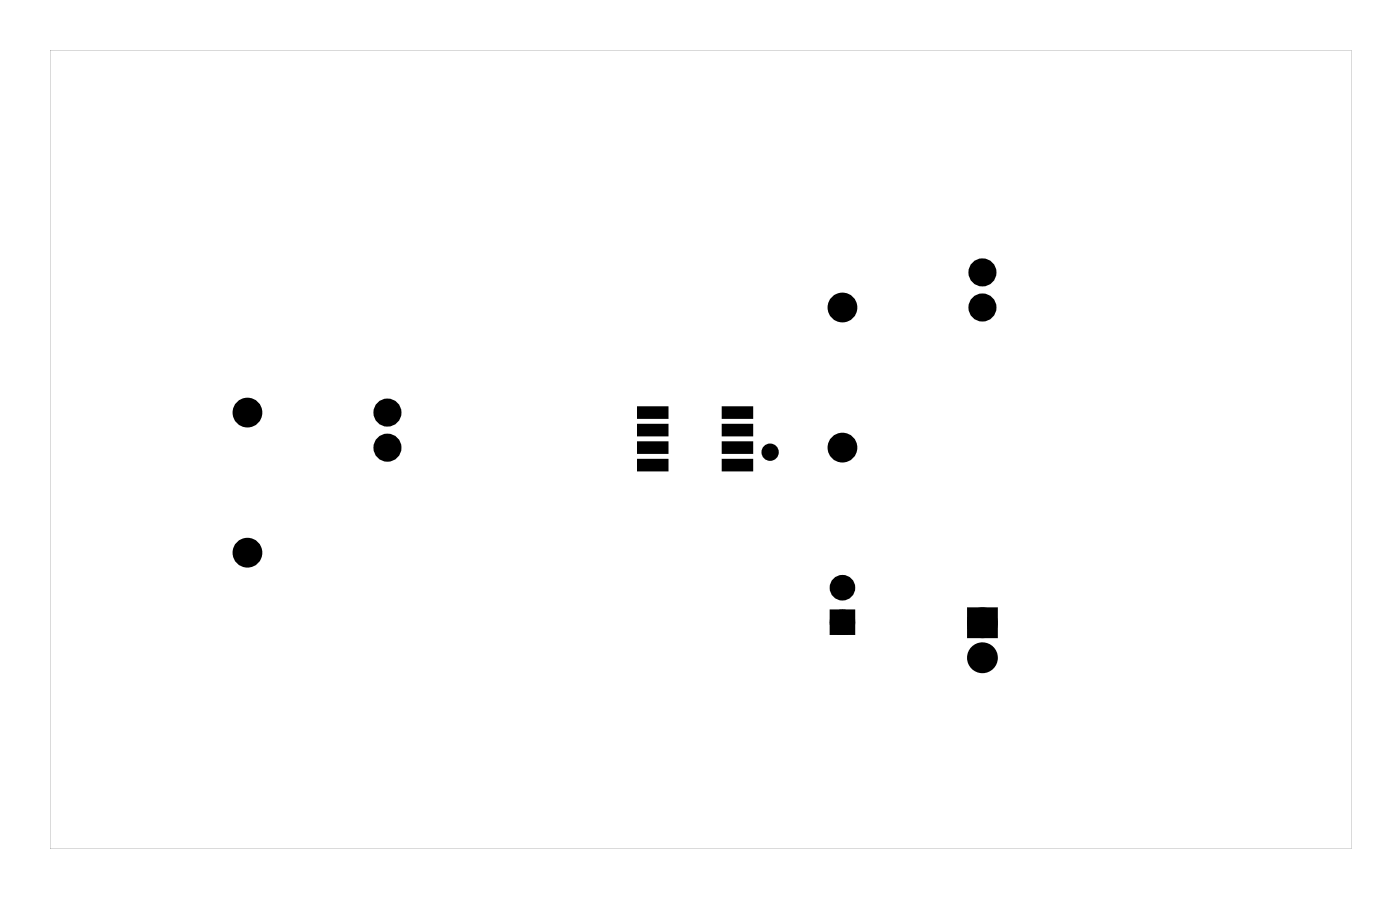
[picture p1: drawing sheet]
<svg xmlns="http://www.w3.org/2000/svg" width="102mm" height="65mm" viewBox="0 0 102 65" stroke-linecap="round" stroke-linejoin="round" font-family="sans-serif">
<g fill="#000">
<path d="M46.4 29.6h2v.6h-2zM46.4 30.9h2v.6h-2zM46.4 32.1h2v.7h-2zM46.4 33.4h2v.7h-2zM52.5 33.4h2v.7h-2zM52.5 32.1h2v.7h-2zM52.5 30.9h2v.6h-2zM52.5 29.6h2v.6h-2zM60.5 44.5h1.2v1.2h-1.2zM70.6 44.4h1.4v1.5h-1.4z"/>
<path d="M3.6 3.6h94.5v58h-94.5zM3.6 3.6v58h94.5v-58z"/>
</g>
<path d="M46.4 29.6h2v.6h-2zM46.4 30.9h2v.6h-2zM46.4 32.1h2v.7h-2zM46.4 33.4h2v.7h-2zM52.5 33.4h2v.7h-2zM52.5 32.1h2v.7h-2zM52.5 30.9h2v.6h-2zM52.5 29.6h2v.6h-2z" fill="none" stroke="#000" stroke-width=".25"/>
<g fill="#000">
<circle cx="71.3" cy="19.8" r=".64"/>
<circle cx="18" cy="29.9" r=".7"/>
<circle cx="28.1" cy="29.9" r=".64"/>
<circle cx="28.1" cy="32.5" r=".64"/>
<circle cx="55.9" cy="32.8" r=".35"/>
<circle cx="61.1" cy="22.3" r=".7"/>
<circle cx="61.1" cy="32.5" r=".7"/>
<circle cx="71.3" cy="22.3" r=".64"/>
<circle cx="18" cy="40.1" r=".7"/>
<circle cx="61.1" cy="42.6" r=".6"/>
<circle cx="61.1" cy="45.1" r=".6"/>
<circle cx="71.3" cy="45.2" r=".74"/>
<circle cx="71.3" cy="47.7" r=".74"/>
</g>
<g fill="none" stroke="#000" stroke-width=".76" stroke-linecap="butt">
<path d="M70.6 44.4h1.4v1.5h-1.4z"/>
<circle cx="71.3" cy="19.8" r=".64"/>
<circle cx="18" cy="29.9" r=".7"/>
<circle cx="28.1" cy="29.9" r=".64"/>
<circle cx="28.1" cy="32.5" r=".64"/>
<circle cx="61.1" cy="22.3" r=".7"/>
<circle cx="61.1" cy="32.5" r=".7"/>
<circle cx="71.3" cy="22.3" r=".64"/>
<circle cx="18" cy="40.1" r=".7"/>
<circle cx="71.3" cy="47.7" r=".74"/>
<circle cx="71.3" cy="45.2" r=".74"/>
</g>
<g fill="none" stroke="#000" stroke-width=".65" stroke-linecap="butt">
<path d="M60.5 44.5h1.2v1.2h-1.2z"/>
<circle cx="61.1" cy="45.1" r=".6"/>
<circle cx="61.1" cy="42.6" r=".6"/>
</g>
<circle cx="55.9" cy="32.8" r=".35" fill="none" stroke="#000" stroke-width=".55"/>
</svg>
